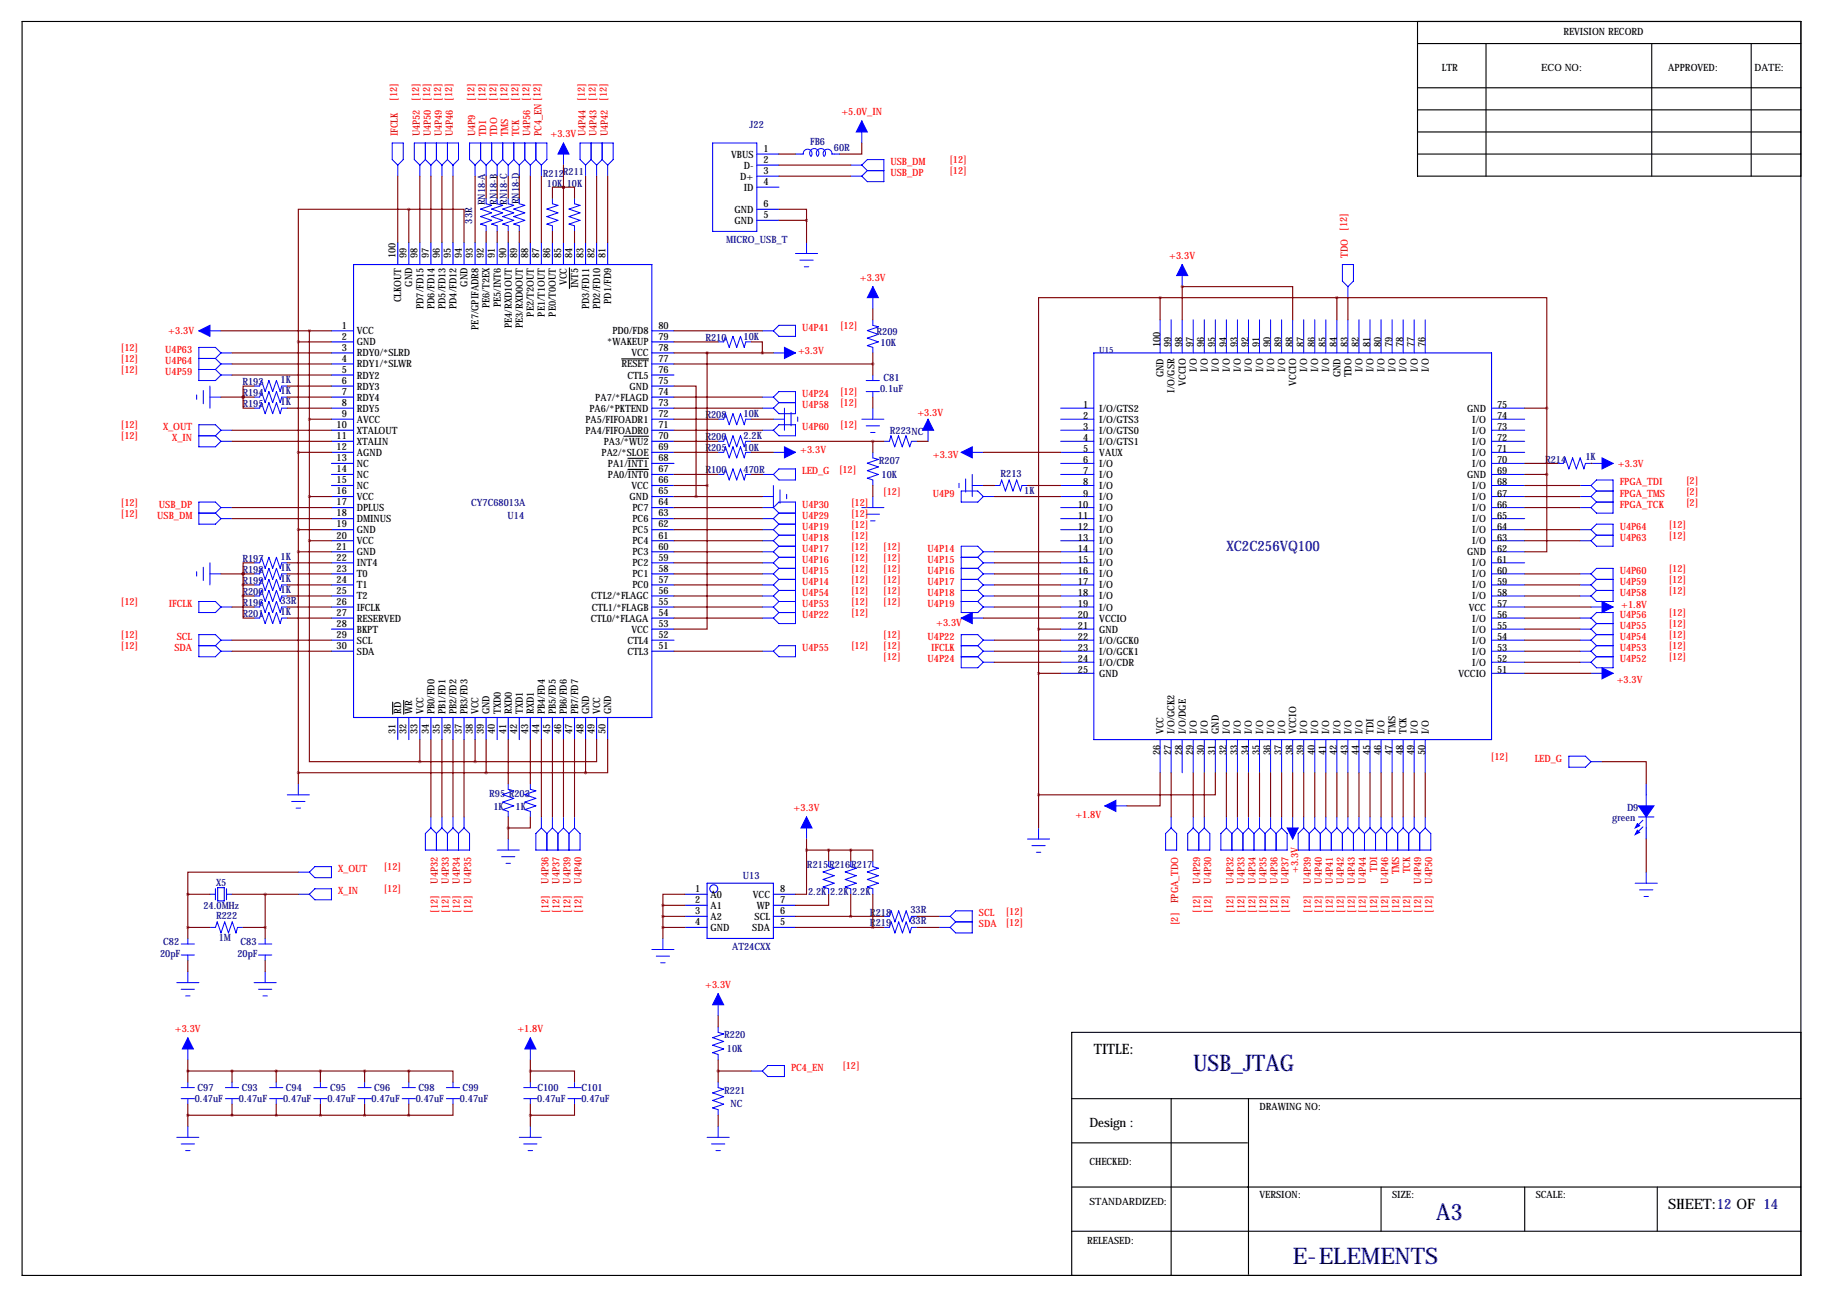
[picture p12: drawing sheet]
<svg xmlns="http://www.w3.org/2000/svg" width="419mm" height="297mm" viewBox="0 0 419 297" stroke-linecap="round" stroke-linejoin="round" font-family="sans-serif">
<defs><g id="words">
<g font-size="5.3" fill="#000080">
<text x="274.3" y="246.2">USB_JTAG</text>
<text x="330.2" y="280.5">A3</text>
<text x="297.2" y="290.7">E-ELEMENTS</text>
</g>
<text font-size="3.3" fill="#000080" x="281.9" y="126.6">XC2C256VQ100</text>
<g font-size="3.3">
<text x="251.5" y="242.4">TITLE:</text>
<text x="383.5" y="278">SHEET:12 OF 14</text>
</g>
<text font-size="3" x="250.4" y="259.2">Design :</text>
<g font-size="2.3">
<text x="359.4" y="8">REVISION RECORD</text>
<text x="331.5" y="16.4">LTR</text>
<text x="354.3" y="16.4">ECO NO:</text>
<text x="383.5" y="16.4">APPROVED:</text>
<text x="403.4" y="16.4">DATE:</text>
<text x="175.5" y="34.9">1</text>
<text x="168.1" y="36.2">VBUS</text>
<text x="170.2" y="41.3">D+</text>
<text x="171" y="38.8">D-</text>
<text x="175.5" y="37.5">2</text>
<text x="175.5" y="40">3</text>
<text x="171" y="43.8">ID</text>
<text x="175.5" y="42.5">4</text>
<text x="175.5" y="47.6">6</text>
<text x="168.9" y="51.5">GND</text>
<text x="168.9" y="48.9">GND</text>
<text x="175.5" y="50.2">5</text>
<text x="90.9" y="59.3" transform="rotate(-90 90.9 59.3)">100</text>
<text x="93.5" y="59.3" transform="rotate(-90 93.5 59.3)">99</text>
<text x="96" y="59.3" transform="rotate(-90 96 59.3)">98</text>
<text x="98.6" y="59.3" transform="rotate(-90 98.6 59.3)">97</text>
<text x="101.1" y="59.3" transform="rotate(-90 101.1 59.3)">96</text>
<text x="103.6" y="59.3" transform="rotate(-90 103.6 59.3)">95</text>
<text x="106.2" y="59.3" transform="rotate(-90 106.2 59.3)">94</text>
<text x="108.7" y="59.3" transform="rotate(-90 108.7 59.3)">93</text>
<text x="111.3" y="59.3" transform="rotate(-90 111.3 59.3)">92</text>
<text x="113.8" y="59.3" transform="rotate(-90 113.8 59.3)">91</text>
<text x="116.3" y="59.3" transform="rotate(-90 116.3 59.3)">90</text>
<text x="118.9" y="59.3" transform="rotate(-90 118.9 59.3)">89</text>
<text x="121.4" y="59.3" transform="rotate(-90 121.4 59.3)">88</text>
<text x="124" y="59.3" transform="rotate(-90 124 59.3)">87</text>
<text x="126.5" y="59.3" transform="rotate(-90 126.5 59.3)">86</text>
<text x="129" y="59.3" transform="rotate(-90 129 59.3)">85</text>
<text x="131.6" y="59.3" transform="rotate(-90 131.6 59.3)">84</text>
<text x="134.1" y="59.3" transform="rotate(-90 134.1 59.3)">83</text>
<text x="136.7" y="59.3" transform="rotate(-90 136.7 59.3)">82</text>
<text x="139.2" y="59.3" transform="rotate(-90 139.2 59.3)">81</text>
<text x="94.8" y="65.9" transform="rotate(-90 94.8 65.9)">GND</text>
<text x="107.5" y="65.9" transform="rotate(-90 107.5 65.9)">GND</text>
<text x="130.3" y="65.5" transform="rotate(-90 130.3 65.5)">VCC</text>
<text x="92.2" y="69.5" transform="rotate(-90 92.2 69.5)">CLKOUT</text>
<text x="97.3" y="71.1" transform="rotate(-90 97.3 71.1)">PD7/FD15</text>
<text x="99.9" y="71.1" transform="rotate(-90 99.9 71.1)">PD6/FD14</text>
<text x="102.4" y="71.1" transform="rotate(-90 102.4 71.1)">PD5/FD13</text>
<text x="104.9" y="71.1" transform="rotate(-90 104.9 71.1)">PD4/FD12</text>
<text x="112.6" y="70.8" transform="rotate(-90 112.6 70.8)">PE6/T2EX</text>
<text x="115.1" y="70.7" transform="rotate(-90 115.1 70.7)">PE5/INT6</text>
<text x="132.9" y="66.3" transform="rotate(-90 132.9 66.3)">INT5</text>
<text x="135.4" y="71.1" transform="rotate(-90 135.4 71.1)">PD3/FD11</text>
<text x="138" y="71.1" transform="rotate(-90 138 71.1)">PD2/FD10</text>
<text x="140.5" y="69.9" transform="rotate(-90 140.5 69.9)">PD1/FD9</text>
<text x="78.6" y="75.6">1</text>
<text x="82" y="76.9">VCC</text>
<text x="110" y="75.8" transform="rotate(-90 110 75.8)">PE7/GPIFADR8</text>
<text x="117.6" y="75.4" transform="rotate(-90 117.6 75.4)">PE4/RXD1OUT</text>
<text x="120.2" y="75.4" transform="rotate(-90 120.2 75.4)">PE3/RXD0OUT</text>
<text x="122.7" y="72.8" transform="rotate(-90 122.7 72.8)">PE2/T2OUT</text>
<text x="125.3" y="72.8" transform="rotate(-90 125.3 72.8)">PE1/T1OUT</text>
<text x="127.8" y="72.8" transform="rotate(-90 127.8 72.8)">PE0/T0OUT</text>
<text x="140.8" y="76.9">PD0/FD8</text>
<text x="151.4" y="75.6">80</text>
<text x="78.6" y="78.1">2</text>
<text x="78.6" y="80.6">3</text>
<text x="78.6" y="83.2">4</text>
<text x="82" y="79.4">GND</text>
<text x="82" y="81.9">RDY0/*SLRD</text>
<text x="139.6" y="79.4">*WAKEUP</text>
<text x="145.1" y="81.9">VCC</text>
<text x="151.4" y="83.2">77</text>
<text x="151.4" y="80.6">78</text>
<text x="151.4" y="78.1">79</text>
<text x="266.7" y="79.9" transform="rotate(-90 266.7 79.9)">100</text>
<text x="269.2" y="79.9" transform="rotate(-90 269.2 79.9)">99</text>
<text x="271.8" y="79.9" transform="rotate(-90 271.8 79.9)">98</text>
<text x="274.3" y="79.9" transform="rotate(-90 274.3 79.9)">97</text>
<text x="276.9" y="79.9" transform="rotate(-90 276.9 79.9)">96</text>
<text x="279.4" y="79.9" transform="rotate(-90 279.4 79.9)">95</text>
<text x="281.9" y="79.9" transform="rotate(-90 281.9 79.9)">94</text>
<text x="284.5" y="79.9" transform="rotate(-90 284.5 79.9)">93</text>
<text x="287" y="79.9" transform="rotate(-90 287 79.9)">92</text>
<text x="289.6" y="79.9" transform="rotate(-90 289.6 79.9)">91</text>
<text x="292.1" y="79.9" transform="rotate(-90 292.1 79.9)">90</text>
<text x="294.6" y="79.9" transform="rotate(-90 294.6 79.9)">89</text>
<text x="297.2" y="79.9" transform="rotate(-90 297.2 79.9)">88</text>
<text x="299.7" y="79.9" transform="rotate(-90 299.7 79.9)">87</text>
<text x="302.3" y="79.9" transform="rotate(-90 302.3 79.9)">86</text>
<text x="304.8" y="79.9" transform="rotate(-90 304.8 79.9)">85</text>
<text x="307.3" y="79.9" transform="rotate(-90 307.3 79.9)">84</text>
<text x="309.9" y="79.9" transform="rotate(-90 309.9 79.9)">83</text>
<text x="312.4" y="79.9" transform="rotate(-90 312.4 79.9)">82</text>
<text x="315" y="79.9" transform="rotate(-90 315 79.9)">81</text>
<text x="317.5" y="79.9" transform="rotate(-90 317.5 79.9)">80</text>
<text x="320" y="79.9" transform="rotate(-90 320 79.9)">79</text>
<text x="322.6" y="79.9" transform="rotate(-90 322.6 79.9)">78</text>
<text x="325.1" y="79.9" transform="rotate(-90 325.1 79.9)">77</text>
<text x="327.7" y="79.9" transform="rotate(-90 327.7 79.9)">76</text>
<text x="78.6" y="85.7">5</text>
<text x="78.6" y="88.3">6</text>
<text x="82" y="84.5">RDY1/*SLWR</text>
<text x="82" y="87">RDY2</text>
<text x="82" y="89.6">RDY3</text>
<text x="142.9" y="84.5">RESET</text>
<text x="144.2" y="87">CTL5</text>
<text x="144.8" y="89.6">GND</text>
<text x="151.4" y="88.3">75</text>
<text x="151.4" y="85.7">76</text>
<text x="267.5" y="86.8" transform="rotate(-90 267.5 86.8)">GND</text>
<text x="272.6" y="88.7" transform="rotate(-90 272.6 88.7)">VCCIO</text>
<text x="275.1" y="85.6" transform="rotate(-90 275.1 85.6)">I/O</text>
<text x="277.7" y="85.6" transform="rotate(-90 277.7 85.6)">I/O</text>
<text x="280.2" y="85.6" transform="rotate(-90 280.2 85.6)">I/O</text>
<text x="282.7" y="85.6" transform="rotate(-90 282.7 85.6)">I/O</text>
<text x="285.3" y="85.6" transform="rotate(-90 285.3 85.6)">I/O</text>
<text x="287.8" y="85.6" transform="rotate(-90 287.8 85.6)">I/O</text>
<text x="290.4" y="85.6" transform="rotate(-90 290.4 85.6)">I/O</text>
<text x="292.9" y="85.6" transform="rotate(-90 292.9 85.6)">I/O</text>
<text x="295.4" y="85.6" transform="rotate(-90 295.4 85.6)">I/O</text>
<text x="298" y="88.7" transform="rotate(-90 298 88.7)">VCCIO</text>
<text x="300.5" y="85.6" transform="rotate(-90 300.5 85.6)">I/O</text>
<text x="303.1" y="85.6" transform="rotate(-90 303.1 85.6)">I/O</text>
<text x="305.6" y="85.6" transform="rotate(-90 305.6 85.6)">I/O</text>
<text x="308.1" y="86.8" transform="rotate(-90 308.1 86.8)">GND</text>
<text x="310.7" y="86.8" transform="rotate(-90 310.7 86.8)">TDO</text>
<text x="313.2" y="85.6" transform="rotate(-90 313.2 85.6)">I/O</text>
<text x="315.8" y="85.6" transform="rotate(-90 315.8 85.6)">I/O</text>
<text x="318.3" y="85.6" transform="rotate(-90 318.3 85.6)">I/O</text>
<text x="320.8" y="85.6" transform="rotate(-90 320.8 85.6)">I/O</text>
<text x="323.4" y="85.6" transform="rotate(-90 323.4 85.6)">I/O</text>
<text x="325.9" y="85.6" transform="rotate(-90 325.9 85.6)">I/O</text>
<text x="328.5" y="85.6" transform="rotate(-90 328.5 85.6)">I/O</text>
<text x="78.6" y="90.8">7</text>
<text x="78.6" y="93.3">8</text>
<text x="78.6" y="95.9">9</text>
<text x="82" y="92.1">RDY4</text>
<text x="82" y="94.6">RDY5</text>
<text x="135.5" y="94.6">PA6/*PKTEND</text>
<text x="136.8" y="92.1">PA7/*FLAGD</text>
<text x="151.4" y="95.9">72</text>
<text x="151.4" y="93.3">73</text>
<text x="151.4" y="90.8">74</text>
<text x="249" y="93.8">1</text>
<text x="252.7" y="94.6">I/O/GTS2</text>
<text x="270" y="90.3" transform="rotate(-90 270 90.3)">I/O/GSR</text>
<text x="337.3" y="94.6">GND</text>
<text x="344.2" y="93.8">75</text>
<text x="77.4" y="98.4">10</text>
<text x="77.4" y="101">11</text>
<text x="82" y="97.2">AVCC</text>
<text x="82" y="99.7">XTALOUT</text>
<text x="134.6" y="99.7">PA4/FIFOADR0</text>
<text x="134.6" y="97.2">PA5/FIFOADR1</text>
<text x="151.4" y="101">70</text>
<text x="151.4" y="98.4">71</text>
<text x="249" y="98.9">3</text>
<text x="249" y="101.5">4</text>
<text x="249" y="96.4">2</text>
<text x="252.7" y="99.7">I/O/GTS0</text>
<text x="252.7" y="97.2">I/O/GTS3</text>
<text x="338.5" y="99.7">I/O</text>
<text x="338.5" y="97.2">I/O</text>
<text x="344.2" y="101.5">72</text>
<text x="344.2" y="98.9">73</text>
<text x="344.2" y="96.4">74</text>
<text x="77.4" y="103.5">12</text>
<text x="77.4" y="106">13</text>
<text x="82" y="102.3">XTALIN</text>
<text x="82" y="104.8">AGND</text>
<text x="82" y="107.3">NC</text>
<text x="138.3" y="104.8">PA2/*SLOE</text>
<text x="138.8" y="102.3">PA3/*WU2</text>
<text x="139.7" y="107.3">PA1/INT1</text>
<text x="151.4" y="106">68</text>
<text x="151.4" y="103.5">69</text>
<text x="249" y="106.5">6</text>
<text x="249" y="104">5</text>
<text x="252.7" y="107.3">I/O</text>
<text x="252.7" y="102.3">I/O/GTS1</text>
<text x="252.7" y="104.8">VAUX</text>
<text x="338.5" y="104.8">I/O</text>
<text x="338.5" y="102.3">I/O</text>
<text x="338.5" y="107.3">I/O</text>
<text x="344.2" y="104">71</text>
<text x="344.2" y="106.5">70</text>
<text x="77.4" y="108.6">14</text>
<text x="77.4" y="111.1">15</text>
<text x="77.4" y="113.7">16</text>
<text x="82" y="109.9">NC</text>
<text x="82" y="112.4">NC</text>
<text x="139.7" y="109.9">PA0/INT0</text>
<text x="145.1" y="112.4">VCC</text>
<text x="151.4" y="113.7">65</text>
<text x="151.4" y="111.1">66</text>
<text x="151.4" y="108.6">67</text>
<text x="249" y="111.6">8</text>
<text x="249" y="109.1">7</text>
<text x="252.7" y="112.4">I/O</text>
<text x="252.7" y="109.9">I/O</text>
<text x="337.3" y="109.9">GND</text>
<text x="338.5" y="112.4">I/O</text>
<text x="344.2" y="109.1">69</text>
<text x="344.2" y="111.6">68</text>
<text x="77.4" y="116.2">17</text>
<text x="77.4" y="118.7">18</text>
<text x="82" y="117.5">DPLUS</text>
<text x="82" y="115">VCC</text>
<text x="144.8" y="115">GND</text>
<text x="145.4" y="117.5">PC7</text>
<text x="151.4" y="118.7">63</text>
<text x="151.4" y="116.2">64</text>
<text x="247.8" y="116.7">10</text>
<text x="247.8" y="119.2">11</text>
<text x="249" y="114.2">9</text>
<text x="252.7" y="117.5">I/O</text>
<text x="252.7" y="115">I/O</text>
<text x="338.5" y="117.5">I/O</text>
<text x="338.5" y="115">I/O</text>
<text x="344.2" y="119.2">65</text>
<text x="344.2" y="116.7">66</text>
<text x="344.2" y="114.2">67</text>
<text x="77.4" y="121.3">19</text>
<text x="77.4" y="123.8">20</text>
<text x="82" y="120">DMINUS</text>
<text x="82" y="122.6">GND</text>
<text x="82" y="125.1">VCC</text>
<text x="145.4" y="125.1">PC4</text>
<text x="145.4" y="122.6">PC5</text>
<text x="145.4" y="120">PC6</text>
<text x="151.4" y="123.8">61</text>
<text x="151.4" y="121.3">62</text>
<text x="247.8" y="121.8">12</text>
<text x="247.8" y="124.3">13</text>
<text x="252.7" y="122.6">I/O</text>
<text x="252.7" y="120">I/O</text>
<text x="252.7" y="125.1">I/O</text>
<text x="338.5" y="125.1">I/O</text>
<text x="338.5" y="122.6">I/O</text>
<text x="338.5" y="120">I/O</text>
<text x="344.2" y="124.3">63</text>
<text x="344.2" y="121.8">64</text>
<text x="77.4" y="126.4">21</text>
<text x="77.4" y="128.9">22</text>
<text x="77.4" y="131.4">23</text>
<text x="82" y="127.7">GND</text>
<text x="82" y="130.2">INT4</text>
<text x="145.4" y="130.2">PC2</text>
<text x="145.4" y="127.7">PC3</text>
<text x="151.4" y="131.4">58</text>
<text x="151.4" y="128.9">59</text>
<text x="151.4" y="126.4">60</text>
<text x="247.8" y="129.4">15</text>
<text x="247.8" y="131.9">16</text>
<text x="247.8" y="126.9">14</text>
<text x="252.7" y="130.2">I/O</text>
<text x="252.7" y="127.7">I/O</text>
<text x="337.3" y="127.7">GND</text>
<text x="338.5" y="130.2">I/O</text>
<text x="344.2" y="126.9">62</text>
<text x="344.2" y="131.9">60</text>
<text x="344.2" y="129.4">61</text>
<text x="77.4" y="134">24</text>
<text x="77.4" y="136.5">25</text>
<text x="82" y="132.7">T0</text>
<text x="82" y="135.3">T1</text>
<text x="82" y="137.8">T2</text>
<text x="135.9" y="137.8">CTL2/*FLAGC</text>
<text x="145.4" y="135.3">PC0</text>
<text x="145.4" y="132.7">PC1</text>
<text x="151.4" y="136.5">56</text>
<text x="151.4" y="134">57</text>
<text x="247.8" y="134.5">17</text>
<text x="247.8" y="137">18</text>
<text x="252.7" y="132.7">I/O</text>
<text x="252.7" y="135.3">I/O</text>
<text x="252.7" y="137.8">I/O</text>
<text x="338.5" y="137.8">I/O</text>
<text x="338.5" y="135.3">I/O</text>
<text x="338.5" y="132.7">I/O</text>
<text x="344.2" y="137">58</text>
<text x="344.2" y="134.5">59</text>
<text x="77.4" y="139.1">26</text>
<text x="77.4" y="141.6">27</text>
<text x="82" y="140.4">IFCLK</text>
<text x="82" y="142.9">RESERVED</text>
<text x="135.8" y="142.9">CTL0/*FLAGA</text>
<text x="136.1" y="140.4">CTL1/*FLAGB</text>
<text x="151.4" y="141.6">54</text>
<text x="151.4" y="139.1">55</text>
<text x="247.8" y="139.6">19</text>
<text x="247.8" y="142.1">20</text>
<text x="252.7" y="140.4">I/O</text>
<text x="252.7" y="142.9">VCCIO</text>
<text x="337.7" y="140.4">VCC</text>
<text x="338.5" y="142.9">I/O</text>
<text x="344.2" y="142.1">56</text>
<text x="344.2" y="139.6">57</text>
<text x="77.4" y="144.1">28</text>
<text x="77.4" y="146.7">29</text>
<text x="77.4" y="149.2">30</text>
<text x="82" y="145.4">BKPT</text>
<text x="82" y="148">SCL</text>
<text x="144.2" y="148">CTL4</text>
<text x="145.1" y="145.4">VCC</text>
<text x="151.4" y="149.2">51</text>
<text x="151.4" y="146.7">52</text>
<text x="151.4" y="144.1">53</text>
<text x="247.8" y="144.6">21</text>
<text x="247.8" y="147.2">22</text>
<text x="247.8" y="149.7">23</text>
<text x="252.7" y="145.4">GND</text>
<text x="252.7" y="148">I/O/GCK0</text>
<text x="338.5" y="148">I/O</text>
<text x="338.5" y="145.4">I/O</text>
<text x="344.2" y="149.7">53</text>
<text x="344.2" y="147.2">54</text>
<text x="344.2" y="144.6">55</text>
<text x="82" y="150.5">SDA</text>
<text x="144.2" y="150.5">CTL3</text>
<text x="247.8" y="154.8">25</text>
<text x="247.8" y="152.3">24</text>
<text x="252.7" y="155.6">GND</text>
<text x="252.7" y="153.1">I/O/CDR</text>
<text x="252.7" y="150.5">I/O/GCK1</text>
<text x="335.3" y="155.6">VCCIO</text>
<text x="338.5" y="153.1">I/O</text>
<text x="338.5" y="150.5">I/O</text>
<text x="344.2" y="152.3">52</text>
<text x="344.2" y="154.8">51</text>
<text x="92.2" y="164.2" transform="rotate(-90 92.2 164.2)">RD</text>
<text x="94.8" y="164.2" transform="rotate(-90 94.8 164.2)">WR</text>
<text x="97.3" y="164.2" transform="rotate(-90 97.3 164.2)">VCC</text>
<text x="99.9" y="164.2" transform="rotate(-90 99.9 164.2)">PB0/FD0</text>
<text x="102.4" y="164.2" transform="rotate(-90 102.4 164.2)">PB1/FD1</text>
<text x="104.9" y="164.2" transform="rotate(-90 104.9 164.2)">PB2/FD2</text>
<text x="107.5" y="164.2" transform="rotate(-90 107.5 164.2)">PB3/FD3</text>
<text x="110" y="164.2" transform="rotate(-90 110 164.2)">VCC</text>
<text x="112.6" y="164.2" transform="rotate(-90 112.6 164.2)">GND</text>
<text x="115.1" y="164.2" transform="rotate(-90 115.1 164.2)">TXD0</text>
<text x="117.6" y="164.2" transform="rotate(-90 117.6 164.2)">RXD0</text>
<text x="120.2" y="164.2" transform="rotate(-90 120.2 164.2)">TXD1</text>
<text x="122.7" y="164.2" transform="rotate(-90 122.7 164.2)">RXD1</text>
<text x="125.3" y="164.2" transform="rotate(-90 125.3 164.2)">PB4/FD4</text>
<text x="127.8" y="164.2" transform="rotate(-90 127.8 164.2)">PB5/FD5</text>
<text x="130.3" y="164.2" transform="rotate(-90 130.3 164.2)">PB6/FD6</text>
<text x="132.9" y="164.2" transform="rotate(-90 132.9 164.2)">PB7/FD7</text>
<text x="135.4" y="164.2" transform="rotate(-90 135.4 164.2)">GND</text>
<text x="138" y="164.2" transform="rotate(-90 138 164.2)">VCC</text>
<text x="140.5" y="164.2" transform="rotate(-90 140.5 164.2)">GND</text>
<text x="90.9" y="168.9" transform="rotate(-90 90.9 168.9)">31</text>
<text x="93.5" y="168.9" transform="rotate(-90 93.5 168.9)">32</text>
<text x="96" y="168.9" transform="rotate(-90 96 168.9)">33</text>
<text x="98.6" y="168.9" transform="rotate(-90 98.6 168.9)">34</text>
<text x="101.1" y="168.9" transform="rotate(-90 101.1 168.9)">35</text>
<text x="103.6" y="168.9" transform="rotate(-90 103.6 168.9)">36</text>
<text x="106.2" y="168.9" transform="rotate(-90 106.2 168.9)">37</text>
<text x="108.7" y="168.9" transform="rotate(-90 108.7 168.9)">38</text>
<text x="111.3" y="168.9" transform="rotate(-90 111.3 168.9)">39</text>
<text x="113.8" y="168.9" transform="rotate(-90 113.8 168.9)">40</text>
<text x="116.3" y="168.9" transform="rotate(-90 116.3 168.9)">41</text>
<text x="118.9" y="168.9" transform="rotate(-90 118.9 168.9)">42</text>
<text x="121.4" y="168.9" transform="rotate(-90 121.4 168.9)">43</text>
<text x="124" y="168.9" transform="rotate(-90 124 168.9)">44</text>
<text x="126.5" y="168.9" transform="rotate(-90 126.5 168.9)">45</text>
<text x="129" y="168.9" transform="rotate(-90 129 168.9)">46</text>
<text x="131.6" y="168.9" transform="rotate(-90 131.6 168.9)">47</text>
<text x="134.1" y="168.9" transform="rotate(-90 134.1 168.9)">48</text>
<text x="136.7" y="168.9" transform="rotate(-90 136.7 168.9)">49</text>
<text x="139.2" y="168.9" transform="rotate(-90 139.2 168.9)">50</text>
<text x="266.7" y="173.7" transform="rotate(-90 266.7 173.7)">26</text>
<text x="267.5" y="168.8" transform="rotate(-90 267.5 168.8)">VCC</text>
<text x="269.2" y="173.7" transform="rotate(-90 269.2 173.7)">27</text>
<text x="270" y="168.8" transform="rotate(-90 270 168.8)">I/O/GCK2</text>
<text x="271.8" y="173.7" transform="rotate(-90 271.8 173.7)">28</text>
<text x="272.6" y="168.8" transform="rotate(-90 272.6 168.8)">I/O/DGE</text>
<text x="274.3" y="173.7" transform="rotate(-90 274.3 173.7)">29</text>
<text x="275.1" y="168.8" transform="rotate(-90 275.1 168.8)">I/O</text>
<text x="276.9" y="173.7" transform="rotate(-90 276.9 173.7)">30</text>
<text x="277.7" y="168.8" transform="rotate(-90 277.7 168.8)">I/O</text>
<text x="279.4" y="173.7" transform="rotate(-90 279.4 173.7)">31</text>
<text x="280.2" y="168.8" transform="rotate(-90 280.2 168.8)">GND</text>
<text x="281.9" y="173.7" transform="rotate(-90 281.9 173.7)">32</text>
<text x="282.7" y="168.8" transform="rotate(-90 282.7 168.8)">I/O</text>
<text x="284.5" y="173.7" transform="rotate(-90 284.5 173.7)">33</text>
<text x="285.3" y="168.8" transform="rotate(-90 285.3 168.8)">I/O</text>
<text x="287" y="173.7" transform="rotate(-90 287 173.7)">34</text>
<text x="287.8" y="168.8" transform="rotate(-90 287.8 168.8)">I/O</text>
<text x="289.6" y="173.7" transform="rotate(-90 289.6 173.7)">35</text>
<text x="290.4" y="168.8" transform="rotate(-90 290.4 168.8)">I/O</text>
<text x="292.1" y="173.7" transform="rotate(-90 292.1 173.7)">36</text>
<text x="292.9" y="168.8" transform="rotate(-90 292.9 168.8)">I/O</text>
<text x="294.6" y="173.7" transform="rotate(-90 294.6 173.7)">37</text>
<text x="295.4" y="168.8" transform="rotate(-90 295.4 168.8)">I/O</text>
<text x="297.2" y="173.7" transform="rotate(-90 297.2 173.7)">38</text>
<text x="298" y="168.8" transform="rotate(-90 298 168.8)">VCCIO</text>
<text x="299.7" y="173.7" transform="rotate(-90 299.7 173.7)">39</text>
<text x="300.5" y="168.8" transform="rotate(-90 300.5 168.8)">I/O</text>
<text x="302.3" y="173.7" transform="rotate(-90 302.3 173.7)">40</text>
<text x="303.1" y="168.8" transform="rotate(-90 303.1 168.8)">I/O</text>
<text x="304.8" y="173.7" transform="rotate(-90 304.8 173.7)">41</text>
<text x="305.6" y="168.8" transform="rotate(-90 305.6 168.8)">I/O</text>
<text x="307.3" y="173.7" transform="rotate(-90 307.3 173.7)">42</text>
<text x="308.1" y="168.8" transform="rotate(-90 308.1 168.8)">I/O</text>
<text x="309.9" y="173.7" transform="rotate(-90 309.9 173.7)">43</text>
<text x="310.7" y="168.8" transform="rotate(-90 310.7 168.8)">I/O</text>
<text x="312.4" y="173.7" transform="rotate(-90 312.4 173.7)">44</text>
<text x="313.2" y="168.8" transform="rotate(-90 313.2 168.8)">I/O</text>
<text x="315" y="173.7" transform="rotate(-90 315 173.7)">45</text>
<text x="315.8" y="168.8" transform="rotate(-90 315.8 168.8)">TDI</text>
<text x="317.5" y="173.7" transform="rotate(-90 317.5 173.7)">46</text>
<text x="318.3" y="168.8" transform="rotate(-90 318.3 168.8)">I/O</text>
<text x="320" y="173.7" transform="rotate(-90 320 173.7)">47</text>
<text x="320.8" y="168.8" transform="rotate(-90 320.8 168.8)">TMS</text>
<text x="322.6" y="173.7" transform="rotate(-90 322.6 173.7)">48</text>
<text x="323.4" y="168.8" transform="rotate(-90 323.4 168.8)">TCK</text>
<text x="325.1" y="173.7" transform="rotate(-90 325.1 173.7)">49</text>
<text x="325.9" y="168.8" transform="rotate(-90 325.9 168.8)">I/O</text>
<text x="327.7" y="173.7" transform="rotate(-90 327.7 173.7)">50</text>
<text x="328.5" y="168.8" transform="rotate(-90 328.5 168.8)">I/O</text>
<text x="159.8" y="205.1">1</text>
<text x="159.8" y="207.6">2</text>
<text x="163.3" y="206.4">A0</text>
<text x="163.3" y="208.9">A1</text>
<text x="173.1" y="206.4">VCC</text>
<text x="174" y="208.9">WP</text>
<text x="179.3" y="205.1">8</text>
<text x="179.3" y="207.6">7</text>
<text x="159.8" y="210.2">3</text>
<text x="159.8" y="212.7">4</text>
<text x="163.3" y="211.5">A2</text>
<text x="163.3" y="214">GND</text>
<text x="173" y="214">SDA</text>
<text x="173.5" y="211.5">SCL</text>
<text x="179.3" y="210.2">6</text>
<text x="179.3" y="212.7">5</text>
<text x="289.6" y="255.1">DRAWING NO:</text>
<text x="250.4" y="267.8">CHECKED:</text>
<text x="289.6" y="275.4">VERSION:</text>
<text x="320" y="275.4">SIZE:</text>
<text x="353.1" y="275.4">SCALE:</text>
<text x="250.4" y="277">STANDARDIZED:</text>
<text x="249.9" y="286.1">RELEASED:</text>
</g>
<g font-size="2.3" fill="#f00">
<text x="91.3" y="23.1" transform="rotate(-90 91.3 23.1)">[12]</text>
<text x="96.4" y="23.1" transform="rotate(-90 96.4 23.1)">[12]</text>
<text x="98.9" y="23.1" transform="rotate(-90 98.9 23.1)">[12]</text>
<text x="101.4" y="23.1" transform="rotate(-90 101.4 23.1)">[12]</text>
<text x="104" y="23.1" transform="rotate(-90 104 23.1)">[12]</text>
<text x="109.1" y="23.1" transform="rotate(-90 109.1 23.1)">[12]</text>
<text x="111.6" y="23.1" transform="rotate(-90 111.6 23.1)">[12]</text>
<text x="114.1" y="23.1" transform="rotate(-90 114.1 23.1)">[12]</text>
<text x="116.7" y="23.1" transform="rotate(-90 116.7 23.1)">[12]</text>
<text x="119.2" y="23.1" transform="rotate(-90 119.2 23.1)">[12]</text>
<text x="121.8" y="23.1" transform="rotate(-90 121.8 23.1)">[12]</text>
<text x="134.5" y="23.1" transform="rotate(-90 134.5 23.1)">[12]</text>
<text x="137" y="23.1" transform="rotate(-90 137 23.1)">[12]</text>
<text x="139.5" y="23.1" transform="rotate(-90 139.5 23.1)">[12]</text>
<text x="193.4" y="26.5">+5.0V_IN</text>
<text x="91.4" y="31.4" transform="rotate(-90 91.4 31.4)">IFCLK</text>
<text x="96.5" y="31.4" transform="rotate(-90 96.5 31.4)">U4P52</text>
<text x="99.1" y="31.4" transform="rotate(-90 99.1 31.4)">U4P50</text>
<text x="101.6" y="31.4" transform="rotate(-90 101.6 31.4)">U4P49</text>
<text x="104.1" y="31.4" transform="rotate(-90 104.1 31.4)">U4P46</text>
<text x="109.2" y="31.4" transform="rotate(-90 109.2 31.4)">U4P9</text>
<text x="111.8" y="31.4" transform="rotate(-90 111.8 31.4)">TDI</text>
<text x="114.3" y="31.4" transform="rotate(-90 114.3 31.4)">TDO</text>
<text x="116.8" y="31.4" transform="rotate(-90 116.8 31.4)">TMS</text>
<text x="119.4" y="31.4" transform="rotate(-90 119.4 31.4)">TCK</text>
<text x="121.9" y="31.4" transform="rotate(-90 121.9 31.4)">U4P56</text>
<text x="124.5" y="31.4" transform="rotate(-90 124.5 31.4)">PC4_EN [12]</text>
<text x="126.6" y="31.6">+3.3V</text>
<text x="134.6" y="31.4" transform="rotate(-90 134.6 31.4)">U4P44</text>
<text x="137.2" y="31.4" transform="rotate(-90 137.2 31.4)">U4P43</text>
<text x="139.7" y="31.4" transform="rotate(-90 139.7 31.4)">U4P42</text>
<text x="204.7" y="40.5">USB_DP</text>
<text x="204.7" y="38">USB_DM</text>
<text x="218.3" y="40.1">[12]</text>
<text x="218.3" y="37.5">[12]</text>
<text x="309.7" y="53.1" transform="rotate(-90 309.7 53.1)">[12]</text>
<text x="268.8" y="59.5">+3.3V</text>
<text x="309.9" y="59.3" transform="rotate(-90 309.9 59.3)">TDO</text>
<text x="197.7" y="64.6">+3.3V</text>
<text x="38.7" y="76.8">+3.3V</text>
<text x="184.4" y="76.1">U4P41</text>
<text x="193.1" y="75.6">[12]</text>
<text x="27.8" y="83.3">[12]</text>
<text x="27.8" y="80.7">[12]</text>
<text x="38" y="83.7">U4P64</text>
<text x="38" y="81.1">U4P63</text>
<text x="183.5" y="81.5">+3.3V</text>
<text x="27.8" y="85.8">[12]</text>
<text x="38" y="86.2">U4P59</text>
<text x="184.4" y="93.8">U4P58</text>
<text x="184.4" y="91.3">U4P24</text>
<text x="193.1" y="93.4">[12]</text>
<text x="193.1" y="90.9">[12]</text>
<text x="210.9" y="95.6">+3.3V</text>
<text x="27.8" y="101">[12]</text>
<text x="27.8" y="98.5">[12]</text>
<text x="37.5" y="98.9">X_OUT</text>
<text x="39.6" y="101.5">X_IN</text>
<text x="184.4" y="98.9">U4P60</text>
<text x="193.1" y="98.5">[12]</text>
<text x="184" y="104.3">+3.3V</text>
<text x="214.5" y="105.3">+3.3V</text>
<text x="371.9" y="107.3">+3.3V</text>
<text x="184.4" y="109.1">LED_G</text>
<text x="192.9" y="108.7">[12]</text>
<text x="203.1" y="113.7">[12]</text>
<text x="372.4" y="111.6">FPGA_TDI</text>
<text x="387.6" y="113.7">[2]</text>
<text x="387.6" y="111.2">[2]</text>
<text x="27.8" y="118.8">[12]</text>
<text x="27.8" y="116.3">[12]</text>
<text x="36.2" y="119.2">USB_DM</text>
<text x="36.6" y="116.7">USB_DP</text>
<text x="184.4" y="119.2">U4P29</text>
<text x="184.4" y="116.7">U4P30</text>
<text x="195.7" y="118.8">[12]</text>
<text x="195.7" y="116.3">[12]</text>
<text x="214.4" y="114.2">U4P9</text>
<text x="372.4" y="114.2">FPGA_TMS</text>
<text x="372.4" y="116.7">FPGA_TCK</text>
<text x="387.6" y="116.3">[2]</text>
<text x="184.4" y="124.3">U4P18</text>
<text x="184.4" y="121.8">U4P19</text>
<text x="195.7" y="123.9">[12]</text>
<text x="195.7" y="121.4">[12]</text>
<text x="372.4" y="121.8">U4P64</text>
<text x="372.4" y="124.3">U4P63</text>
<text x="383.6" y="121.4">[12]</text>
<text x="383.6" y="123.9">[12]</text>
<text x="184.4" y="131.9">U4P15</text>
<text x="184.4" y="129.4">U4P16</text>
<text x="184.4" y="126.9">U4P17</text>
<text x="195.7" y="131.5">[12]</text>
<text x="195.7" y="129">[12]</text>
<text x="195.7" y="126.4">[12]</text>
<text x="203.1" y="131.5">[12]</text>
<text x="203.1" y="129">[12]</text>
<text x="203.1" y="126.4">[12]</text>
<text x="213.3" y="131.9">U4P16</text>
<text x="213.3" y="129.4">U4P15</text>
<text x="213.3" y="126.9">U4P14</text>
<text x="372.4" y="131.9">U4P60</text>
<text x="383.6" y="131.5">[12]</text>
<text x="184.4" y="137">U4P54</text>
<text x="184.4" y="134.5">U4P14</text>
<text x="195.7" y="136.6">[12]</text>
<text x="195.7" y="134.1">[12]</text>
<text x="203.1" y="136.6">[12]</text>
<text x="203.1" y="134.1">[12]</text>
<text x="213.3" y="137">U4P18</text>
<text x="213.3" y="134.5">U4P17</text>
<text x="372.4" y="134.5">U4P59</text>
<text x="372.4" y="137">U4P58</text>
<text x="383.6" y="134.1">[12]</text>
<text x="383.6" y="136.6">[12]</text>
<text x="27.8" y="139.1">[12]</text>
<text x="38.8" y="139.6">IFCLK</text>
<text x="184.4" y="142.1">U4P22</text>
<text x="184.4" y="139.6">U4P53</text>
<text x="195.7" y="141.7">[12]</text>
<text x="195.7" y="139.1">[12]</text>
<text x="203.1" y="139.1">[12]</text>
<text x="213.3" y="139.6">U4P19</text>
<text x="215.2" y="143.9">+3.3V</text>
<text x="372.4" y="142.1">U4P56</text>
<text x="372.7" y="139.8">+1.8V</text>
<text x="383.6" y="141.7">[12]</text>
<text x="27.8" y="149.3">[12]</text>
<text x="27.8" y="146.8">[12]</text>
<text x="40.1" y="149.7">SDA</text>
<text x="40.6" y="147.2">SCL</text>
<text x="184.4" y="149.7">U4P55</text>
<text x="195.7" y="149.3">[12]</text>
<text x="203.1" y="149.3">[12]</text>
<text x="203.1" y="146.8">[12]</text>
<text x="213.3" y="147.2">U4P22</text>
<text x="214.1" y="149.7">IFCLK</text>
<text x="372.4" y="144.6">U4P55</text>
<text x="372.4" y="147.2">U4P54</text>
<text x="372.4" y="149.7">U4P53</text>
<text x="383.6" y="144.2">[12]</text>
<text x="383.6" y="146.8">[12]</text>
<text x="383.6" y="149.3">[12]</text>
<text x="203.1" y="151.8">[12]</text>
<text x="213.3" y="152.3">U4P24</text>
<text x="372.4" y="152.3">U4P52</text>
<text x="383.6" y="151.8">[12]</text>
<text x="371.7" y="156.9">+3.3V</text>
<text x="342.8" y="174.7">[12]</text>
<text x="352.8" y="175.1">LED_G</text>
<text x="182.5" y="186.5">+3.3V</text>
<text x="247.2" y="188.2">+1.8V</text>
<text x="77.7" y="200.5">X_OUT</text>
<text x="88.2" y="200.1">[12]</text>
<text x="100.7" y="203.2" transform="rotate(-90 100.7 203.2)">U4P32</text>
<text x="103.2" y="203.2" transform="rotate(-90 103.2 203.2)">U4P33</text>
<text x="105.8" y="203.2" transform="rotate(-90 105.8 203.2)">U4P34</text>
<text x="108.3" y="203.2" transform="rotate(-90 108.3 203.2)">U4P35</text>
<text x="126.1" y="203.2" transform="rotate(-90 126.1 203.2)">U4P36</text>
<text x="128.6" y="203.2" transform="rotate(-90 128.6 203.2)">U4P37</text>
<text x="131.2" y="203.2" transform="rotate(-90 131.2 203.2)">U4P39</text>
<text x="133.7" y="203.2" transform="rotate(-90 133.7 203.2)">U4P40</text>
<text x="275.9" y="203.2" transform="rotate(-90 275.9 203.2)">U4P29</text>
<text x="278.5" y="203.2" transform="rotate(-90 278.5 203.2)">U4P30</text>
<text x="283.6" y="203.2" transform="rotate(-90 283.6 203.2)">U4P32</text>
<text x="286.1" y="203.2" transform="rotate(-90 286.1 203.2)">U4P33</text>
<text x="288.6" y="203.2" transform="rotate(-90 288.6 203.2)">U4P34</text>
<text x="291.2" y="203.2" transform="rotate(-90 291.2 203.2)">U4P35</text>
<text x="293.7" y="203.2" transform="rotate(-90 293.7 203.2)">U4P36</text>
<text x="296.3" y="203.2" transform="rotate(-90 296.3 203.2)">U4P37</text>
<text x="298.4" y="200.7" transform="rotate(-90 298.4 200.7)">+3.3V</text>
<text x="301.3" y="203.2" transform="rotate(-90 301.3 203.2)">U4P39</text>
<text x="303.9" y="203.2" transform="rotate(-90 303.9 203.2)">U4P40</text>
<text x="306.4" y="203.2" transform="rotate(-90 306.4 203.2)">U4P41</text>
<text x="309" y="203.2" transform="rotate(-90 309 203.2)">U4P42</text>
<text x="311.5" y="203.2" transform="rotate(-90 311.5 203.2)">U4P43</text>
<text x="314" y="203.2" transform="rotate(-90 314 203.2)">U4P44</text>
<text x="316.6" y="200.5" transform="rotate(-90 316.6 200.5)">TDI</text>
<text x="319.1" y="203.2" transform="rotate(-90 319.1 203.2)">U4P46</text>
<text x="321.7" y="201" transform="rotate(-90 321.7 201)">TMS</text>
<text x="324.2" y="200.8" transform="rotate(-90 324.2 200.8)">TCK</text>
<text x="326.7" y="203.2" transform="rotate(-90 326.7 203.2)">U4P49</text>
<text x="329.3" y="203.2" transform="rotate(-90 329.3 203.2)">U4P50</text>
<text x="77.7" y="205.6">X_IN</text>
<text x="88.2" y="205.2">[12]</text>
<text x="100.7" y="209.8" transform="rotate(-90 100.7 209.8)">[12]</text>
<text x="103.2" y="209.8" transform="rotate(-90 103.2 209.8)">[12]</text>
<text x="105.8" y="209.8" transform="rotate(-90 105.8 209.8)">[12]</text>
<text x="108.3" y="209.8" transform="rotate(-90 108.3 209.8)">[12]</text>
<text x="126.1" y="209.8" transform="rotate(-90 126.1 209.8)">[12]</text>
<text x="128.6" y="209.8" transform="rotate(-90 128.6 209.8)">[12]</text>
<text x="131.2" y="209.8" transform="rotate(-90 131.2 209.8)">[12]</text>
<text x="133.7" y="209.8" transform="rotate(-90 133.7 209.8)">[12]</text>
<text x="270.9" y="207.6" transform="rotate(-90 270.9 207.6)">FPGA_TDO</text>
<text x="275.9" y="209.8" transform="rotate(-90 275.9 209.8)">[12]</text>
<text x="278.5" y="209.8" transform="rotate(-90 278.5 209.8)">[12]</text>
<text x="283.6" y="209.8" transform="rotate(-90 283.6 209.8)">[12]</text>
<text x="286.1" y="209.8" transform="rotate(-90 286.1 209.8)">[12]</text>
<text x="288.6" y="209.8" transform="rotate(-90 288.6 209.8)">[12]</text>
<text x="291.2" y="209.8" transform="rotate(-90 291.2 209.8)">[12]</text>
<text x="293.7" y="209.8" transform="rotate(-90 293.7 209.8)">[12]</text>
<text x="296.3" y="209.8" transform="rotate(-90 296.3 209.8)">[12]</text>
<text x="301.3" y="209.8" transform="rotate(-90 301.3 209.8)">[12]</text>
<text x="303.9" y="209.8" transform="rotate(-90 303.9 209.8)">[12]</text>
<text x="306.4" y="209.8" transform="rotate(-90 306.4 209.8)">[12]</text>
<text x="309" y="209.8" transform="rotate(-90 309 209.8)">[12]</text>
<text x="311.5" y="209.8" transform="rotate(-90 311.5 209.8)">[12]</text>
<text x="314" y="209.8" transform="rotate(-90 314 209.8)">[12]</text>
<text x="316.6" y="209.8" transform="rotate(-90 316.6 209.8)">[12]</text>
<text x="319.1" y="209.8" transform="rotate(-90 319.1 209.8)">[12]</text>
<text x="321.7" y="209.8" transform="rotate(-90 321.7 209.8)">[12]</text>
<text x="324.2" y="209.8" transform="rotate(-90 324.2 209.8)">[12]</text>
<text x="326.7" y="209.8" transform="rotate(-90 326.7 209.8)">[12]</text>
<text x="329.3" y="209.8" transform="rotate(-90 329.3 209.8)">[12]</text>
<text x="225" y="213.2">SDA</text>
<text x="225" y="210.7">SCL</text>
<text x="231.2" y="212.8">[12]</text>
<text x="231.2" y="210.3">[12]</text>
<text x="270.9" y="212.7" transform="rotate(-90 270.9 212.7)">[2]</text>
<text x="162.1" y="227.2">+3.3V</text>
<text x="40.2" y="237.3">+3.3V</text>
<text x="119" y="237.3">+1.8V</text>
<text x="193.7" y="245.8">[12]</text>
<text x="181.9" y="246.2">PC4_EN</text>
</g>
<g font-size="2.3" fill="#000080">
<text x="172.3" y="29.3">J22</text>
<text x="186.2" y="33.4">FB6</text>
<text x="191.7" y="34.7">60R</text>
<text x="124.8" y="40.6">R212R211</text>
<text x="111.5" y="47.2" transform="rotate(-90 111.5 47.2)">RN18-A</text>
<text x="114.3" y="47.1" transform="rotate(-90 114.3 47.1)">RN18-B</text>
<text x="116.6" y="47.2" transform="rotate(-90 116.6 47.2)">RN18-C</text>
<text x="119.4" y="47" transform="rotate(-90 119.4 47)">RN18-D</text>
<text x="125.7" y="43">10K</text>
<text x="130.3" y="43">10K</text>
<text x="108.5" y="51.4" transform="rotate(-90 108.5 51.4)">33R</text>
<text x="166.9" y="55.8">MICRO_USB_T</text>
<text x="201.5" y="76.9">R209</text>
<text x="162.2" y="78.3">R210</text>
<text x="170.9" y="78.2">10K</text>
<text x="202.4" y="79.6">10K</text>
<text x="55.7" y="88.5">R193</text>
<text x="64.5" y="88.1">1K</text>
<text x="203.1" y="87.6">C81</text>
<text x="55.7" y="91">R194</text>
<text x="55.7" y="93.6">R195</text>
<text x="64.5" y="90.6">1K</text>
<text x="64.5" y="93.2">1K</text>
<text x="170.9" y="96">10K</text>
<text x="202.3" y="90">0.1uF</text>
<text x="162.2" y="101.2">R206</text>
<text x="162.2" y="96.1">R208</text>
<text x="170.9" y="101">2.2K</text>
<text x="204.6" y="99.8">R223NC</text>
<text x="162.2" y="103.7">R205</text>
<text x="170.9" y="103.6">10K</text>
<text x="202" y="106.6">R207</text>
<text x="355.2" y="106.5">R214</text>
<text x="364.5" y="105.9">1K</text>
<text x="162.2" y="108.8">R100</text>
<text x="170.9" y="108.7">470R</text>
<text x="202.7" y="109.8">10K</text>
<text x="230" y="109.7">R213</text>
<text x="235.5" y="113.5">1K</text>
<text x="108.3" y="116.4">CY7C68013A</text>
<text x="116.7" y="119.3">U14</text>
<text x="55.7" y="129.1">R197</text>
<text x="55.7" y="131.7">R198</text>
<text x="64.5" y="128.7">1K</text>
<text x="64.5" y="131.3">1K</text>
<text x="55.7" y="134.2">R199</text>
<text x="55.7" y="136.8">R200</text>
<text x="64.5" y="133.8">1K</text>
<text x="64.5" y="136.3">1K</text>
<text x="55.7" y="139.3">R196</text>
<text x="55.7" y="141.8">R201</text>
<text x="64.5" y="138.9">33R</text>
<text x="64.5" y="141.4">1K</text>
<text x="112.5" y="183.3">R95 R203</text>
<text x="113.5" y="186.3">1K</text>
<text x="118.5" y="186.3">1K</text>
<text x="370.6" y="188.7">green</text>
<text x="374" y="186.5">D9</text>
<text x="49.7" y="203.7">X5</text>
<text x="170.8" y="202">U13</text>
<text x="185.5" y="199.6">R215R216R217</text>
<text x="46.8" y="209">24.0MHz</text>
<text x="185.8" y="205.9">2.2K</text>
<text x="190.9" y="205.9">2.2K</text>
<text x="195.9" y="205.9">2.2K</text>
<text x="49.7" y="211.3">R222</text>
<text x="200" y="210.7">R218</text>
<text x="200" y="213">R219</text>
<text x="209.3" y="210">33R</text>
<text x="209.3" y="212.5">33R</text>
<text x="36.8" y="220.1">20pF</text>
<text x="37.5" y="217.4">C82</text>
<text x="50.3" y="216.4">1M</text>
<text x="54.6" y="220.1">20pF</text>
<text x="55.3" y="217.4">C83</text>
<text x="168.3" y="218.4">AT24CXX</text>
<text x="166.5" y="238.7">R220</text>
<text x="167.1" y="241.9">10K</text>
<text x="45.4" y="250.9">C97</text>
<text x="55.6" y="250.9">C93</text>
<text x="65.7" y="250.9">C94</text>
<text x="75.9" y="250.9">C95</text>
<text x="86" y="250.9">C96</text>
<text x="96.2" y="250.9">C98</text>
<text x="106.4" y="250.9">C99</text>
<text x="123.5" y="250.9">C100</text>
<text x="133.7" y="250.9">C101</text>
<text x="166.5" y="251.4">R221</text>
<text x="44.8" y="253.4">0.47uF</text>
<text x="54.9" y="253.4">0.47uF</text>
<text x="65.1" y="253.4">0.47uF</text>
<text x="75.3" y="253.4">0.47uF</text>
<text x="85.4" y="253.4">0.47uF</text>
<text x="95.6" y="253.4">0.47uF</text>
<text x="105.7" y="253.4">0.47uF</text>
<text x="123.5" y="253.4">0.47uF</text>
<text x="133.7" y="253.4">0.47uF</text>
<text x="167.9" y="254.6">NC</text>
</g>
<text font-size="2" fill="#000080" x="252.7" y="81.1">U15</text>
</g></defs>
<g fill="none" stroke="#000" stroke-width=".25">
<path d="M5.1 4.9h408.9v288.3h-408.9zM325.9 4.9v35.6h88.1M325.9 10h88.1M341.6 10v30.5M379.7 10v30.5M402.6 10v30.5M325.9 20.2h88.1M325.9 35.4h88.1M325.9 30.3h88.1M325.9 25.3h88.1M130.9 61.6v4.7M142.9 82.5h6.2"/>
<path d="M143.4 100.3h5.7M144.4 107.9h4.7M144.4 105.4h4.7M90.3 161.4v2.8M92.8 161v3.2M414 237.3h-167.6v55.9M246.4 252.6h167.6M269.2 252.6v40.6M287 252.6v40.4M246.4 272.9h167.6M246.4 262.7h40.4M317.5 272.9v10.2"/>
<path d="M350.5 272.9v10.2M381 272.9v10.2M246.4 283.1h167.6"/>
</g>
<g fill="none" stroke="#00f" stroke-width=".25">
<path d="M174 35.4h5.1M174 38h5.1M91.4 55.7v5.1M94 55.7v5.1M96.5 55.7v5.1M99.1 55.7v5.1M101.6 55.7v5.1M104.1 55.7v5.1M106.7 55.7v5.1M109.2 55.7v5.1M111.8 55.7v5.1M114.3 55.7v5.1"/>
<path d="M116.8 55.7v5.1M119.4 55.7v5.1M121.9 55.7v5.1M124.5 55.7v5.1M127 55.7v5.1M129.5 55.7v5.1M132.1 55.7v5.1M134.6 55.7v5.1M137.2 55.7v5.1M139.7 55.7v5.1M174 40.5h5.1M174 43h5.1"/>
<path d="M174 50.7h5.1M174 48.1h5.1M76.2 76.1h5.1M76.2 78.6h5.1M81.3 60.8h68.6v104.2h-68.6zM149.9 76.1h5M149.9 78.6h5M76.2 81.1h5.1M76.2 83.7h5.1M76.2 86.2h5.1M76.2 88.8h5.1M76.2 91.3h5.1"/>
<path d="M76.2 93.8h5.1M76.2 96.4h5.1M76.2 98.9h5.1M149.9 81.1h5M149.9 83.7h5M149.9 86.2h5M149.9 88.8h5M149.9 91.3h5M149.9 93.8h5M149.9 96.4h5M149.9 98.9h5M251.5 81.1h91.4v88.9h-91.4z"/>
<path d="M76.2 101.5h5.1M76.2 104h5.1M76.2 106.5h5.1M76.2 109.1h5.1M76.2 111.6h5.1M76.2 116.7h5.1M76.2 114.2h5.1M76.2 119.2h5.1M149.9 101.5h5M149.9 104h5M149.9 106.5h5M149.9 109.1h5"/>
<path d="M149.9 111.6h5M149.9 116.7h5M149.9 114.2h5M149.9 119.2h5M76.2 121.8h5.1M76.2 124.3h5.1M76.2 126.9h5.1M76.2 129.4h5.1M76.2 131.9h5.1M76.2 134.5h5.1M76.2 137h5.1M76.2 139.6h5.1"/>
<path d="M149.9 121.8h5M149.9 124.3h5M149.9 126.9h5M149.9 129.4h5M149.9 131.9h5M149.9 134.5h5M149.9 137h5M149.9 139.6h5M76.2 142.1h5.1M76.2 144.6h5.1M76.2 147.2h5.1M76.2 149.7h5.1"/>
<path d="M149.9 142.1h5M149.9 144.6h5M149.9 147.2h5M149.9 149.7h5M91.4 165v5M94 165v5M96.5 165v5M99.1 165v5M101.6 165v5M104.1 165v5M106.7 165v5M109.2 165v5"/>
<path d="M111.8 165v5M114.3 165v5M116.8 165v5M119.4 165v5M121.9 165v5M124.5 165v5M127 165v5M129.5 165v5M132.1 165v5M134.6 165v5M137.2 165v5M139.7 165v5"/>
<path d="M378.5 180.2v2.5M378.5 190.4v2.5M49.5 204.3v2.6M50 204.1h1.6v3h-1.6zM52.1 204.3v2.6M157.5 205.6h5.1M157.5 208.1h5.1M157.5 210.7h5.1M157.5 213.2h5.1M162.6 203.1h15.2v12.7h-15.2zM177.8 205.6h5.1M177.8 208.1h5.1"/>
<path d="M177.8 210.7h5.1M177.8 213.2h5.1"/>
<circle cx="164.1" cy="204.3" r=".91"/>
</g>
<g fill="none" stroke="#00f" stroke-width=".23">
<path d="M90.2 32.9h2.5v3.8l-1.3 1.3-1.2-1.3zM91.4 38v2.5M96.5 38l-1.3-1.3v-3.8h10.2v3.8l-1.3 1.3M96.5 38v2.5M97.8 32.9v3.8M97.8 36.7l1.3 1.3M97.8 36.7l-1.3 1.3M99.1 38v2.5M100.3 36.7l-1.2 1.3M100.3 32.9v3.8M100.3 36.7l1.3 1.3M101.6 38v2.5"/>
<path d="M102.9 32.9v3.8M102.9 36.7l1.2 1.3M102.9 36.7l-1.3 1.3M104.1 38v2.5M109.2 38l-1.3-1.3v-3.8h17.8v3.8l-1.2 1.3M109.2 38v2.5M110.5 32.9v3.8M110.5 36.7l1.3 1.3M110.5 36.7l-1.3 1.3M111.8 38v2.5M113 36.7l-1.2 1.3M113 32.9v3.8"/>
<path d="M113 36.7l1.3 1.3M114.3 38v2.5M115.6 36.7l-1.3 1.3M115.6 32.9v3.8M115.6 36.7l1.2 1.3M116.8 38v2.5M118.1 32.9v3.8M118.1 36.7l1.3 1.3M118.1 36.7l-1.3 1.3M119.4 38v2.5M120.6 36.7l1.3 1.3M120.6 32.9v3.8"/>
<path d="M120.6 36.7l-1.2 1.3M121.9 38v2.5M123.2 32.9v3.8M123.2 36.7l1.3 1.3M123.2 36.7l-1.3 1.3M124.5 38v2.5M129.5 32.9v5.1M134.6 38l-1.3-1.3v-3.8h7.7v3.8l-1.3 1.3M134.6 38v2.5M135.9 32.9v3.8M135.9 36.7l1.3 1.3M135.9 36.7l-1.3 1.3"/>
<path d="M137.2 38v2.5M138.4 32.9v3.8M138.4 36.7l1.3 1.3M138.4 36.7l-1.2 1.3M139.7 38v2.5M163.8 32.9h10.2v20.3h-10.2zM182.9 35.4h1.8a1.02 1.02 0 0 1 1.3-1.1 1.02 1.02 0 0 1 .5 1.6 1.06 1.06 0 0 1 0-1.4 1.06 1.06 0 0 1 1.5 0 1.06 1.06 0 0 1 0 1.4M187.9 35.9a1.07 1.07 0 0 1 .1-1.4 1.07 1.07 0 0 1 1.5 0 1.07 1.07 0 0 1 0 1.4M193 35.4h-1.7a1.02 1.02 0 0 0-1.3-1.1 1.02 1.02 0 0 0-.6 1.6M195.6 38h2.5M198.1 38l1.3-1.3h3.8v5.1h-3.8l-1.3-1.3M198.1 38l1.3 1.2"/>
<path d="M198.1 27.8v5.1M199.4 39.2h3.8M199.4 39.2l-1.3 1.3M111.8 45.6v1.2l1.2 .4-2.5 .9 2.5 .8-2.5 .9 2.5 .9-2.5 .8 1.3 .4v1.3M114.3 45.6v1.2l1.3 .4-2.6 .9 2.6 .8-2.6 .9 2.6 .9-2.6 .8 1.3 .4v1.3M116.8 45.6v1.2l1.3 .4-2.5 .9 2.5 .8-2.5 .9 2.5 .9-2.5 .8 1.2 .4v1.3M119.4 45.6v1.2l1.2 .4-2.5 .9 2.5 .8-2.5 .9 2.5 .9-2.5 .8 1.3 .4v1.3M127 45.6v1.2l1.3 .4-2.6 .9 2.6 .8-2.6 .9 2.6 .9-2.6 .8 1.3 .4v1.3M132.1 45.6v1.2l1.2 .4-2.5 .9 2.5 .8-2.5 .9 2.5 .9-2.5 .8 1.3 .4v1.3M182.9 58.3h5.1M183.9 59.8h3M185.4 55.7v2.6"/>
<path d="M195.6 40.5h2.5M45.7 76.1h5.1M165.1 78.6h1.3l.4-1.3 .8 2.6 .9-2.6 .9 2.6 .8-2.6 .9 2.6 .3-1.3h1.3M175.3 76.1h2.5M177.8 76.1l1.3-1.3h3.8v2.5h-3.8zM184.9 61.3h1M200.7 65.9v5.1M200.7 73.5v1.3l1.2 .3-2.5 .9 2.5 .9-2.5 .8 2.5 .9-2.5 .9 1.3 .4v1.2M266.7 73.5v7.6M269.2 73.5v7.6M271.8 60.8v5.1M271.8 73.5v7.6"/>
<path d="M274.3 73.5v7.6M276.9 73.5v7.6M279.4 73.5v7.6M281.9 73.5v7.6M284.5 73.5v7.6M287 73.5v7.6M289.6 73.5v7.6M292.1 73.5v7.6M294.6 73.5v7.6M297.2 73.5v7.6M299.7 73.5v7.6M302.3 73.5v7.6"/>
<path d="M304.8 73.5v7.6M307.3 73.5v7.6M308.6 60.8h2.5v3.8l-1.2 1.3-1.3-1.3zM309.9 65.9v2.5M309.9 73.5v7.6M312.4 73.5v7.6M315 73.5v7.6M317.5 73.5v7.6M320 73.5v7.6M322.6 73.5v7.6M325.1 73.5v7.6M327.7 73.5v7.6"/>
<path d="M45.2 90.8v1M45.7 84.9h3.8M45.7 82.4h3.8M46.7 89.8v3M48.3 91.3h2.5M48.3 88.8v5M49.5 84.9l1.3 1.3M49.5 82.4l1.3 1.3M50.8 98.9h2.5M50.8 81.1l-1.3-1.2h-3.8v7.6h3.8l1.3-1.3M50.8 81.1h2.5M50.8 98.9l-1.3-1.3h-3.8v5.1h3.8l1.3-1.2"/>
<path d="M50.8 98.9l-1.3 1.3M50.8 86.2h2.5M50.8 83.7h2.5M50.8 83.7l-1.3 1.2M50.8 81.1l-1.3 1.3M58.4 93.8h1.3l.4-1.2 .9 2.5 .8-2.5 .9 2.5 .9-2.5 .8 2.5 .4-1.3h1.2M58.4 88.8h1.3l.4-1.3 .9 2.5 .8-2.5 .9 2.5 .9-2.5 .8 2.5 .4-1.2h1.2M58.4 91.3h1.3l.4-1.3 .9 2.6 .8-2.6 .9 2.6 .9-2.6 .8 2.6 .4-1.3h1.2M165.1 96.4h1.3l.4-1.3 .8 2.5 .9-2.5 .9 2.5 .8-2.5 .9 2.5 .3-1.2h1.3M175.3 93.8h2.5M175.3 98.9h2.5M175.3 91.3h2.5"/>
<path d="M177.8 96.4h2.5M177.8 91.3l1.3-1.3h3.8v5.1h-3.8l-1.3-1.3M177.8 81.1h5.1M177.8 91.3l1.3 1.3M179.1 97.6h3.8v2.6h-3.8l-1.3-1.3zM179.1 92.6l-1.3 1.2M179.1 92.6h3.8M180.3 93.8v5.1M181.9 94.9v3M183.4 95.9v1M198.1 96.4h5.1M199.1 90h3.1"/>
<path d="M199.1 87.5h3.1M199.1 97.9h3.1M200.2 99.4h1M200.7 86.2v1.3M200.7 90v1.3M200.7 93.8v2.6M213.4 96.4v5.1M243.8 93.8h7.7M243.8 98.9h7.7M243.8 96.4h7.7M342.9 93.8h7.6M342.9 98.9h7.6"/>
<path d="M342.9 96.4h7.6M45.7 118h3.8M45.7 100.2h3.8M49.5 118l1.3 1.2M49.5 100.2l1.3 1.3M50.8 116.7h2.5M50.8 101.5h2.5M50.8 119.2h2.5M50.8 116.7l-1.3-1.3h-3.8v5.1h3.8l1.3-1.3M50.8 116.7l-1.3 1.3M165.1 109.1h1.3l.4-1.3 .8 2.5 .9-2.5 .9 2.5 .8-2.5 .9 2.5 .3-1.2h1.3M165.1 104h1.3l.4-1.3 .8 2.6 .9-2.6 .9 2.6 .8-2.6 .9 2.6 .3-1.3h1.3"/>
<path d="M165.1 101.5h1.3l.4-1.3 .8 2.5 .9-2.5 .9 2.5 .8-2.5 .9 2.5 .3-1.2h1.3M175.3 109.1h2.5M175.3 116.7h2.5M175.3 114.2h2.5M175.3 119.2h2.5M177.8 104h5.1M177.8 116.7l1.3-1.3h3.8v28h-3.8l-1.3-1.3M177.8 111.6v5.1M177.8 119.2l1.3 1.3M177.8 116.7l1.3 1.3M179.1 107.8h3.8v2.5h-3.8l-1.3-1.2zM179.1 118h3.8"/>
<path d="M179.1 118l-1.3 1.2M179.3 112.6v3.1M180.8 113.7v1M198.1 116.7h5.1M199.1 118.2h3.1M200.2 119.7h1M200.7 104v1.3l1.2 .3-2.5 .9 2.5 .9-2.5 .8 2.5 .9-2.5 .8 1.3 .4v1.3M200.7 114.2v2.5M203.2 101.5h1.3l.3-1.3 .9 2.5 .9-2.5 .8 2.5 .9-2.5 .8 2.5 .4-1.2h1.3M220.5 111.1v1M221 104h5.1M221 112.9h3.8l1.3 1.3-1.3 1.2h-3.8z"/>
<path d="M222 110.1v3M223.5 111.6h2.6M223.5 109.1v5.1M226.1 114.2h2.5M228.6 111.6h1.3l.4-1.3 .8 2.6 .9-2.6 .9 2.6 .8-2.6 .9 2.6 .3-1.3h1.3M243.8 109.1h7.7M243.8 106.5h7.7M243.8 116.7h7.7M243.8 111.6h7.7M243.8 114.2h7.7M243.8 104h7.7M243.8 101.5h7.7"/>
<path d="M243.8 119.2h7.7M342.9 109.1h7.6M342.9 106.5h7.6M342.9 116.7h7.6M342.9 111.6h7.6M342.9 114.2h7.6M342.9 104h7.6M342.9 101.5h7.6M342.9 119.2h7.6M358.1 106.5h1.3l.4-1.2 .9 2.5 .8-2.5 .9 2.5 .9-2.5 .8 2.5 .4-1.3h6.3M363.2 116.7h2.6M363.2 111.6h2.6"/>
<path d="M363.2 114.2h2.6M365.8 111.6l1.2-1.3h3.8v7.7h-3.8l-1.2-1.3M365.8 114.2l1.2 1.2M365.8 111.6l1.2 1.3M367 115.4h3.8M367 112.9h3.8M367 112.9l-1.2 1.3M367 115.4l-1.2 1.3M45.2 131.4v1M45.7 138.3h3.8l1.3 1.3-1.3 1.2h-3.8zM46.7 130.4v3.1M48.3 131.9h2.5"/>
<path d="M48.3 129.4v5.1M50.8 139.6h2.5M58.4 129.4h1.3l.4-1.3 .9 2.6 .8-2.6 .9 2.6 .9-2.6 .8 2.6 .4-1.3h1.2M58.4 131.9h1.3l.4-1.2 .9 2.5 .8-2.5 .9 2.5 .9-2.5 .8 2.5 .4-1.3h1.2M58.4 134.5h1.3l.4-1.3 .9 2.5 .8-2.5 .9 2.5 .9-2.5 .8 2.5 .4-1.2h1.2M58.4 137h1.3l.4-1.3 .9 2.6 .8-2.6 .9 2.6 .9-2.6 .8 2.6 .4-1.3h1.2M58.4 139.6h1.3l.4-1.3 .9 2.5 .8-2.5 .9 2.5 .9-2.5 .8 2.5 .4-1.2h1.2M175.3 126.9h2.5M175.3 121.8h2.5M175.3 129.4h2.5M175.3 131.9h2.5M175.3 134.5h2.5"/>
<path d="M175.3 137h2.5M175.3 139.6h2.5M175.3 124.3h2.5M177.8 139.6l1.3 1.2M177.8 137l1.3 1.3M177.8 134.5l1.3 1.2M177.8 131.9l1.3 1.3M177.8 129.4l1.3 1.3M177.8 126.9l1.3 1.2M177.8 124.3l1.3 1.3M177.8 121.8l1.3 1.2M179.1 138.3h3.8"/>
<path d="M179.1 120.5h3.8M179.1 135.7h3.8M179.1 133.2h3.8M179.1 130.7h3.8M179.1 128.1h3.8M179.1 125.6h3.8M179.1 138.3l-1.3 1.3M179.1 135.7l-1.3 1.3M179.1 133.2l-1.3 1.3M179.1 130.7l-1.3 1.2M179.1 128.1l-1.3 1.3M179.1 125.6l-1.3 1.3"/>
<path d="M179.1 123h3.8M179.1 123l-1.3 1.3M179.1 120.5l-1.3 1.3M221 138.3h3.8M221 135.7h3.8M221 133.2h3.8M221 130.7h3.8M221 128.1h3.8M224.8 138.3l1.3 1.3M224.8 135.7l1.3 1.3M224.8 133.2l1.3 1.3M224.8 130.7l1.3 1.2"/>
<path d="M224.8 128.1l1.3 1.3M226.1 126.9h2.5M226.1 129.4h2.5M226.1 131.9h2.5M226.1 134.5h2.5M226.1 137h2.5M226.1 139.6h2.5M226.1 126.9l-1.3-1.3h-3.8v15.2h3.8l1.3-1.2M226.1 137l-1.3 1.3M226.1 134.5l-1.3 1.2M226.1 131.9l-1.3 1.3M226.1 129.4l-1.3 1.3"/>
<path d="M226.1 126.9l-1.3 1.2M243.8 126.9h7.7M243.8 121.8h7.7M243.8 129.4h7.7M243.8 131.9h7.7M243.8 134.5h7.7M243.8 137h7.7M243.8 139.6h7.7M243.8 124.3h7.7M342.9 126.9h7.6M342.9 121.8h7.6M342.9 129.4h7.6"/>
<path d="M342.9 131.9h7.6M342.9 134.5h7.6M342.9 137h7.6M342.9 139.6h7.6M342.9 124.3h7.6M363.2 121.8h2.6M363.2 131.9h2.6M363.2 134.5h2.6M363.2 137h2.6M363.2 124.3h2.6M365.8 139.6h5M365.8 131.9l1.2-1.2h3.8v7.6h-3.8l-1.2-1.3"/>
<path d="M365.8 121.8l1.2-1.3h3.8v5.1h-3.8l-1.2-1.3M365.8 121.8l1.2 1.2M365.8 131.9l1.2 1.3M365.8 134.5l1.2 1.2M367 135.7h3.8M367 133.2h3.8M367 123h3.8M367 123l-1.2 1.3M367 133.2l-1.2 1.3M367 135.7l-1.2 1.3M45.7 148.4h3.8M49.5 148.4l1.3 1.3"/>
<path d="M50.8 149.7h2.5M50.8 147.2h2.5M50.8 147.2l-1.3-1.3h-3.8v5.1h3.8l1.3-1.3M50.8 147.2l-1.3 1.2M58.4 142.1h1.3l.4-1.3 .9 2.6 .8-2.6 .9 2.6 .9-2.6 .8 2.6 .4-1.3h1.2M175.3 149.7h2.5M175.3 142.1h2.5M177.8 149.7l1.3-1.3h3.8v2.6h-3.8zM179.1 140.8h3.8M179.1 140.8l-1.3 1.3M221 142.1h5.1M221 151h3.8"/>
<path d="M221 148.4h3.8M224.8 151l1.3 1.3M224.8 148.4l1.3 1.3M226.1 152.3h2.5M226.1 149.7h2.5M226.1 147.2h2.5M226.1 147.2l-1.3-1.3h-3.8v7.6h3.8l1.3-1.2M226.1 149.7l-1.3 1.3M226.1 147.2l-1.3 1.2M243.8 154.8h7.7M243.8 144.6h7.7M243.8 152.3h7.7"/>
<path d="M243.8 149.7h7.7M243.8 147.2h7.7M243.8 142.1h7.7M342.9 154.8h7.6M342.9 144.6h7.6M342.9 152.3h7.6M342.9 149.7h7.6M342.9 147.2h7.6M342.9 142.1h7.6M363.2 144.6h2.6M363.2 152.3h2.6M363.2 149.7h2.6"/>
<path d="M363.2 147.2h2.6M363.2 142.1h2.6M365.8 154.8h5M365.8 142.1l1.2-1.3h3.8v12.7h-3.8l-1.2-1.2M365.8 142.1l1.2 1.3M365.8 144.6l1.2 1.3M365.8 147.2l1.2 1.2M365.8 149.7l1.2 1.3M367 151h3.8M367 148.4h3.8M367 145.9h3.8M367 143.4h3.8"/>
<path d="M367 143.4l-1.2 1.2M367 145.9l-1.2 1.3M367 148.4l-1.2 1.3M367 151l-1.2 1.3M266.7 170v7.7M269.2 170v7.7M271.8 170v7.7M274.3 170v7.7M276.9 170v7.7M279.4 170v7.7M281.9 170v7.7M284.5 170v7.7"/>
<path d="M287 170v7.7M289.6 170v7.7M292.1 170v7.7M294.6 170v7.7M297.2 170v7.7M299.7 170v7.7M302.3 170v7.7M304.8 170v7.7M307.3 170v7.7M309.9 170v7.7M312.4 170v7.7M315 170v7.7"/>
<path d="M317.5 170v7.7M320 170v7.7M322.6 170v7.7M325.1 170v7.7M327.7 170v7.7M360.7 173.8h3.8l1.3 1.3-1.3 1.3h-3.8zM365.8 175.1h2.5M66 182.7h5.1M67.1 184.3h3M68.1 185.8h1M68.6 180.2v2.5M72.4 199.2h3.8v2.6h-3.8l-1.3-1.3z"/>
<path d="M99.1 190.4l-1.3 1.2v3.8h10.1v-3.8l-1.2-1.2M99.1 187.8v2.6M99.1 190.4l1.2 1.2M100.3 191.6v3.8M101.6 187.8v2.6M101.6 190.4l1.3 1.2M101.6 190.4l-1.3 1.2M102.9 191.6v3.8M104.1 187.8v2.6M104.1 190.4l-1.2 1.2M104.1 190.4l1.3 1.2M105.4 191.6v3.8"/>
<path d="M106.7 187.8v2.6M106.7 190.4l-1.3 1.2M114.3 195.4h5.1M115.3 197h3.1M116.3 198.5h1M116.8 180.2v1.3l1.3 .3-2.5 .9 2.5 .9-2.5 .8 2.5 .9-2.5 .8 1.2 .4v1.3M116.8 192.9v2.5M121.9 180.2v1.3l1.3 .3-2.6 .9 2.6 .9-2.6 .8 2.6 .9-2.6 .8 1.3 .4v1.3M124.5 190.4l-1.3 1.2v3.8h10.1v-3.8l-1.2-1.2M124.5 187.8v2.6M124.5 190.4l1.2 1.2M125.7 191.6v3.8"/>
<path d="M127 187.8v2.6M127 190.4l1.3 1.2M127 190.4l-1.3 1.2M128.3 191.6v3.8M129.5 187.8v2.6M129.5 190.4l-1.2 1.2M129.5 190.4l1.3 1.2M130.8 191.6v3.8M132.1 187.8v2.6M132.1 190.4l-1.3 1.2M185.4 187.8v5.1M190.5 198v1.2l1.3 .4-2.6 .9 2.6 .8-2.6 .9 2.6 .9-2.6 .8 1.3 .4v1.3"/>
<path d="M195.6 198v1.2l1.2 .4-2.5 .9 2.5 .8-2.5 .9 2.5 .9-2.5 .8 1.3 .4v1.3M200.7 198v1.2l1.2 .4-2.5 .9 2.5 .8-2.5 .9 2.5 .9-2.5 .8 1.3 .4v1.3M236.2 192.9h5.1M237.2 194.4h3.1M238.3 195.9h1M238.8 190.4v2.5M254 185.3h5.1M268 191.6l1.2-1.2 1.3 1.2v3.8h-2.5zM269.2 187.8v2.6M274.3 187.8v2.6M274.3 190.4l-1.3 1.2v3.8h5.1v-3.8l-1.2-1.2M274.3 190.4l1.3 1.2"/>
<path d="M275.6 191.6v3.8M276.9 187.8v2.6M276.9 190.4l-1.3 1.2M281.9 187.8v2.6M281.9 190.4l-1.2 1.2v3.8h15.2v-3.8l-1.3-1.2M281.9 190.4l1.3 1.2M283.2 191.6v3.8M284.5 187.8v2.6M284.5 190.4l1.3 1.2M284.5 190.4l-1.3 1.2M285.8 191.6v3.8M287 187.8v2.6"/>
<path d="M287 190.4l1.3 1.2M287 190.4l-1.2 1.2M288.3 191.6v3.8M289.6 187.8v2.6M289.6 190.4l-1.3 1.2M289.6 190.4l1.2 1.2M290.8 191.6v3.8M292.1 187.8v2.6M292.1 190.4l-1.3 1.2M292.1 190.4l1.3 1.2M293.4 191.6v3.8M294.6 187.8v2.6"/>
<path d="M294.6 190.4l-1.2 1.2M297.2 187.8v5.1M299.7 187.8v2.6M299.7 190.4l-1.3 1.2v3.8h30.5v-3.8l-1.2-1.2M299.7 190.4l1.3 1.2M301 191.6v3.8M302.3 187.8v2.6M302.3 190.4l1.2 1.2M302.3 190.4l-1.3 1.2M303.5 191.6v3.8M304.8 187.8v2.6M304.8 190.4l1.3 1.2"/>
<path d="M304.8 190.4l-1.3 1.2M306.1 191.6v3.8M307.3 187.8v2.6M307.3 190.4l-1.2 1.2M307.3 190.4l1.3 1.2M308.6 191.6v3.8M309.9 187.8v2.6M309.9 190.4l-1.3 1.2M309.9 190.4l1.2 1.2M311.1 191.6v3.8M312.4 187.8v2.6M312.4 190.4l-1.3 1.2"/>
<path d="M312.4 190.4l1.3 1.2M313.7 191.6v3.8M315 187.8v2.6M315 190.4l1.2 1.2M315 190.4l-1.3 1.2M316.2 191.6v3.8M317.5 187.8v2.6M317.5 190.4l-1.3 1.2M317.5 190.4l1.3 1.2M318.8 191.6v3.8M320 187.8v2.6M320 190.4l-1.2 1.2"/>
<path d="M320 190.4l1.3 1.2M321.3 191.6v3.8M322.6 187.8v2.6M322.6 190.4l-1.3 1.2M322.6 190.4l1.2 1.2M323.8 191.6v3.8M325.1 187.8v2.6M325.1 190.4l1.3 1.2M325.1 190.4l-1.3 1.2M326.4 191.6v3.8M327.7 187.8v2.6M327.7 190.4l-1.3 1.2"/>
<path d="M376.7 187.8h3.5M377.7 188.6l-1.5 1.5M377.7 190.1l-1.5 1.5M378.5 182.7v7.7M41.7 219.6h3M41.7 217h3M43.2 215.8v1.2M43.2 219.6v1.2M48.3 213.2h1.2l.4-1.3 .9 2.6 .9-2.6 .8 2.6 .9-2.6 .9 2.6 .3-1.3h1.3M48.3 205.6h1.2M52.1 205.6h1.2M59.4 219.6h3.1"/>
<path d="M59.4 217h3.1M61 215.8v1.2M61 219.6v1.2M68.6 205.6h2.5M68.6 200.5h2.5M71.1 205.6l1.3-1.3h3.8v2.6h-3.8zM149.9 218.3h5M150.9 219.8h3M152.4 215.8v2.5M203.2 210.7h1.3l.4-1.3 .8 2.5 .9-2.5 .9 2.5 .8-2.5 .9 2.5 .3-1.2h1.3M203.2 213.2h1.3l.4-1.3 .8 2.6 .9-2.6 .9 2.6 .8-2.6 .9 2.6 .3-1.3h1.3M215.9 210.7h2.5"/>
<path d="M215.9 213.2h2.5M218.4 210.7l1.3-1.3h3.8v5.1h-3.8l-1.3-1.3M218.4 210.7l1.3 1.2M219.7 211.9h3.8M219.7 211.9l-1.3 1.3M375.9 203.1h5.1M376.9 204.6h3.1M378 206.1h1M378.5 200.5v2.6M40.6 225.9h5.1M41.7 227.4h3M42.7 229h1"/>
<path d="M43.2 223.4v2.5M43.2 238.6v5.1M58.4 225.9h5.1M59.4 227.4h3.1M60.5 229h1M61 223.4v2.5M121.9 238.6v5.1M151.9 221.3h1M165.1 236.1v1.2l1.3 .4-2.6 .9 2.6 .8-2.6 .9 2.6 .9-2.6 .8 1.3 .4v1.3M165.1 228.5v5M41.7 252.6h3M41.7 250h3"/>
<path d="M43.2 248.8v1.2M43.2 252.6v1.3M43.2 258.9v2.6M51.8 252.6h3.1M51.8 250h3.1M53.3 248.8v1.2M53.3 252.6v1.3M62 252.6h3M62 250h3M63.5 248.8v1.2M63.5 252.6v1.3M72.1 252.6h3.1"/>
<path d="M72.1 250h3.1M73.7 248.8v1.2M73.7 252.6v1.3M82.3 252.6h3M82.3 250h3M83.8 248.8v1.2M83.8 252.6v1.3M92.5 252.6h3M92.5 250h3M94 248.8v1.2M94 252.6v1.3M102.6 252.6h3.1"/>
<path d="M102.6 250h3.1M104.1 248.8v1.2M104.1 252.6v1.3M120.4 252.6h3M120.4 250h3M121.9 248.8v1.2M121.9 252.6v1.3M121.9 258.9v2.6M130.6 252.6h3M130.6 250h3M132.1 248.8v1.2M132.1 252.6v1.3"/>
<path d="M165.1 248.8v1.2l1.3 .4-2.6 .9 2.6 .8-2.6 .9 2.6 .9-2.6 .8 1.3 .4v1.3M165.1 258.9v2.6M172.7 246.2h2.6M175.3 246.2l1.2-1.2h3.8v2.5h-3.8zM40.6 261.5h5.1M41.7 263h3M42.7 264.5h1M119.4 261.5h5.1M120.4 263h3M121.4 264.5h1M162.6 261.5h5M163.6 263h3"/>
<path d="M164.6 264.5h1"/>
</g>
<g fill="#00f" stroke="#00f" stroke-width=".23">
<path d="M376.7 185.3h3.5l-1.7 2.5z"/>
<path d="M376.4 190.9l.5 .5-1 .5z"/>
<path d="M376.4 189.3l.5 .6-1 .5z"/>
<path d="M45.7 76.1l2.6-1.3v2.5z"/>
<path d="M180.3 79.9l2.6 1.2-2.6 1.3z"/>
<path d="M180.3 102.7l2.6 1.3-2.6 1.3z"/>
<path d="M200.7 65.9l1.2 2.5h-2.5z"/>
<path d="M129.5 32.9l1.3 2.5h-2.5z"/>
<path d="M221 142.1l2.5-1.3v2.6z"/>
<path d="M221 104l2.5-1.3v2.6z"/>
<path d="M271.8 60.8l1.2 2.6h-2.5z"/>
<path d="M254 185.3l2.5-1.3v2.5z"/>
<path d="M295.9 190.4h2.5l-1.2 2.5z"/>
<path d="M368.3 153.5l2.5 1.3-2.5 1.3z"/>
<path d="M368.3 138.3l2.5 1.3-2.5 1.2z"/>
<path d="M368.3 105.3l2.5 1.2-2.5 1.3z"/>
<path d="M185.4 187.8l1.3 2.6h-2.6z"/>
<path d="M165.1 228.5l1.3 2.5h-2.6z"/>
<path d="M213.4 96.4l1.2 2.5h-2.5z"/>
<path d="M43.2 238.6l1.2 2.6h-2.5z"/>
<path d="M121.9 238.6l1.3 2.6h-2.6z"/>
<path d="M198.1 27.8l1.3 2.5h-2.6z"/>
</g>
<g fill="none" stroke="#800000" stroke-width=".25">
<path d="M129.5 38v17.7M179.1 38h16.5M179.1 35.4h3.8M198.1 32.9v2.5h-5.1M91.4 40.5v15.2M94 48.1h12.7v7.6M94 48.1h-25.4v30.5M94 48.1v7.6M96.5 40.5v15.2M99.1 40.5v15.2M101.6 40.5v15.2M104.1 40.5v15.2"/>
<path d="M109.2 40.5v15.2M111.8 40.5v5.1M111.8 53.2v2.5M114.3 40.5v5.1M114.3 53.2v2.5M116.8 40.5v5.1M116.8 53.2v2.5M119.4 40.5v5.1M119.4 53.2v2.5M121.9 40.5v15.2M124.5 40.5v15.2M127 53.2v2.5"/>
<path d="M129.5 43h-2.5v2.6M129.5 43h2.6v2.6M129.5 43h.1M132.1 53.2v2.5M134.6 40.5v15.2M137.2 40.5v15.2M139.7 40.5v15.2M179.1 48.1h6.3v2.6M179.1 40.5h16.5M179.1 50.7h6.3M185.4 50.7v5M50.8 76.1h25.4"/>
<path d="M68.6 78.6h7.6M68.6 78.6v101.6M71.1 76.1v48.2M154.9 78.6h10.2M154.9 76.1h20.4M172.7 78.6h2.6v2.5M200.7 71v2.5M266.7 68.4h-27.9v76.2M266.7 68.4v5.1M266.7 68.4h40.6M271.8 65.9h25.4v7.6M271.8 65.9h.1"/>
<path d="M271.8 65.9v7.6M307.3 68.4h48.3v25.4M307.3 68.4v5.1M309.9 68.4v5.1M50.8 91.3h7.6M53.3 81.1h22.9M53.3 83.7h22.9M53.3 86.2h22.9M53.3 98.9h22.9M55.9 91.3h.1M55.9 91.3v2.5h2.5M58.4 88.8h-2.5v2.5"/>
<path d="M66 91.3h10.2M66 88.8h10.2M66 93.8h10.2M71.1 96.4h5.1M154.9 88.8h5.1v25.4M154.9 81.1h22.9M154.9 83.7h45.8M154.9 91.3h20.4M154.9 93.8h20.4M154.9 98.9h20.4M154.9 96.4h10.2M162.6 81.1v30.5"/>
<path d="M172.7 96.4h5.1M200.7 81.1v5.1M200.7 91.3v2.5M350.5 93.8h5.1M355.6 93.8v15.3M53.3 101.5h22.9M53.3 116.7h22.9M53.3 119.2h22.9M68.6 104h7.6M71.1 114.2h5.1M154.9 101.5h10.2M154.9 116.7h20.4"/>
<path d="M154.9 119.2h20.4M154.9 114.2h20.4M154.9 104h10.2M154.9 111.6h7.7M154.9 109.1h10.2M162.6 111.6v33h-7.7M172.7 101.5h30.5M172.7 104h5.1M172.7 109.1h2.6M200.7 101.5v2.5M200.7 111.6v2.6M210.8 101.5h2.6"/>
<path d="M226.1 104h17.7M226.1 111.6h2.5M228.6 114.2h15.2M236.2 111.6h7.6M350.5 116.7h12.7M350.5 114.2h12.7M350.5 111.6h12.7M350.5 109.1h5.1M350.5 106.5h7.6M355.6 109.1v17.8h-5.1M365.8 106.5h.1M50.8 131.9h7.6"/>
<path d="M53.3 139.6h5.1M55.9 137v5.1h2.5M55.9 131.9h.1M55.9 134.5h2.5M55.9 137h2.5M55.9 131.9v5.1M58.4 129.4h-2.5v2.5M66 129.4h10.2M66 131.9h10.2M66 134.5h10.2M66 137h10.2M66 139.6h10.2"/>
<path d="M68.6 126.9h7.6M68.6 121.8h7.6M71.1 124.3v50.8h25.4M71.1 124.3h5.1M154.9 129.4h20.4M154.9 131.9h20.4M154.9 134.5h20.4M154.9 137h20.4M154.9 139.6h20.4M154.9 126.9h20.4M154.9 124.3h20.4M154.9 121.8h20.4"/>
<path d="M228.6 129.4h15.2M228.6 131.9h15.2M228.6 134.5h15.2M228.6 137h15.2M228.6 139.6h15.2M228.6 126.9h15.2M350.5 131.9h12.7M350.5 134.5h12.7M350.5 137h12.7M350.5 139.6h15.3M350.5 124.3h12.7M350.5 121.8h12.7"/>
<path d="M53.3 147.2h22.9M53.3 149.7h22.9M66 142.1h10.2M154.9 142.1h20.4M154.9 149.7h20.4M226.1 142.1h17.7M228.6 147.2h15.2M228.6 149.7h15.2M228.6 152.3h15.2M238.8 144.6h5M238.8 154.8h5M238.8 144.6v45.8"/>
<path d="M350.5 142.1h12.7M350.5 147.2h12.7M350.5 149.7h12.7M350.5 144.6h12.7M350.5 154.8h15.3M350.5 152.3h12.7M68.6 177.7h66M96.5 170v5.1M96.5 175.1h12.7M99.1 170v17.8M101.6 170v17.8M104.1 170v17.8"/>
<path d="M106.7 170v17.8M109.2 170v5.1M111.8 170v7.7M116.8 170v10.2M121.9 170v10.2M124.5 170v17.8M127 170v17.8M129.5 170v17.8M132.1 170v17.8M134.6 170v7.7M137.2 170v5.1h-28M139.7 170v7.7h-5.1"/>
<path d="M266.7 177.7v7.6h-7.6M269.2 177.7v10.1M274.3 177.7v10.1M276.9 177.7v10.1M279.4 177.7v5h-40.6M281.9 177.7v10.1M284.5 177.7v10.1M287 177.7v10.1M289.6 177.7v10.1M292.1 177.7v10.1M294.6 177.7v10.1M297.2 177.7v10.1"/>
<path d="M299.7 177.7v10.1M302.3 177.7v10.1M304.8 177.7v10.1M307.3 177.7v10.1M309.9 177.7v10.1M312.4 177.7v10.1M315 177.7v10.1M317.5 177.7v10.1M320 177.7v10.1M322.6 177.7v10.1M325.1 177.7v10.1M327.7 177.7v10.1"/>
<path d="M368.3 175.1h10.2v5.1M116.8 187.8v5.1M121.9 187.8v2.6h-5.1M185.4 195.4v10.2h-2.5M185.4 192.9v2.5M185.4 195.4h10.2M190.5 195.4v2.6M195.6 195.4h5.1v2.6M195.6 195.4v2.6M378.5 192.9v7.6M43.2 213.2h5.1M43.2 205.6v10.2"/>
<path d="M43.2 205.6h5.1M53.3 205.6h15.3M55.9 213.2h5.1M61 205.6v10.2M68.6 200.5h-25.4v5.1M152.4 213.2h5.1M152.4 208.1v7.7M152.4 210.7h5.1M152.4 208.1h5.1M157.5 205.6h-5.1v2.5M182.9 213.2h20.3M182.9 210.7h20.3"/>
<path d="M190.5 205.6v2.5h-7.6M195.6 205.6v5.1M200.7 205.6v7.6M210.8 213.2h5.1M210.8 210.7h5.1M43.2 220.8v2.6M61 220.8v2.6M165.1 233.5v2.6M43.2 246.2h50.8M43.2 243.7v5.1M43.2 253.9v5M43.2 256.4h50.8"/>
<path d="M53.3 246.2v2.6M53.3 253.9v2.5M63.5 246.2v2.6M63.5 253.9v2.5M73.7 246.2v2.6M73.7 253.9v2.5M83.8 246.2v2.6M83.8 253.9v2.5M94 246.2h10.1v2.6M94 246.2v2.6M94 253.9v2.5M104.1 253.9v2.5h-10.1"/>
<path d="M121.9 246.2h10.2v2.6M121.9 243.7v5.1M121.9 253.9v5M132.1 253.9v2.5h-10.2M165.1 243.7v5.1M165.1 256.4v2.5M165.1 246.2h7.6"/>
</g>
<path d="M111.7 177.7a.05 .05 0 0 0 .1 0 .05 .05 0 0 0-.1 0zM162.5 111.6a.05 .05 0 0 0 .1 0 .05 .05 0 0 0-.1 0zM162.5 81.1a.05 .05 0 0 0 .1 0 .05 .05 0 0 0-.1 0zM116.8 190.4a.05 .05 0 0 0 .1 0 .05 .05 0 0 0-.1 0zM200.6 83.7a.05 .05 0 0 0 .1 0 .05 .05 0 0 0-.1 0zM175.2 81.1a.05 .05 0 0 0 .1 0 .05 .05 0 0 0-.1 0zM129.5 43a.05 .05 0 0 0 .1 0 .05 .05 0 0 0-.1 0zM129.5 43a.05 .05 0 0 0 .1 0 .05 .05 0 0 0-.1 0zM238.7 154.8a.05 .05 0 0 0 .1 0 .05 .05 0 0 0-.1 0zM238.7 182.7a.05 .05 0 0 0 .1 0 .05 .05 0 0 0-.1 0zM238.7 144.6a.05 .05 0 0 0 .1 0 .05 .05 0 0 0-.1 0zM307.3 68.4a.05 .05 0 0 0 .1 0 .05 .05 0 0 0-.1 0zM200.6 213.2a.05 .05 0 0 0 .1 0 .05 .05 0 0 0-.1 0zM60.9 213.2a.05 .05 0 0 0 .1 0 .05 .05 0 0 0-.1 0zM60.9 205.6a.05 .05 0 0 0 .1 0 .05 .05 0 0 0-.1 0zM200.6 101.5a.05 .05 0 0 0 .1 0 .05 .05 0 0 0-.1 0zM73.6 246.2a.05 .05 0 0 0 .1 0 .05 .05 0 0 0-.1 0zM73.6 256.4a.05 .05 0 0 0 .1 0 .05 .05 0 0 0-.1 0zM53.3 256.4a.05 .05 0 0 0 .1 0 .05 .05 0 0 0-.1 0zM53.3 246.2a.05 .05 0 0 0 .1 0 .05 .05 0 0 0-.1 0z" fill="#800000" stroke="#800000" stroke-width=".63"/>
<use href="#words"/>
</svg>
